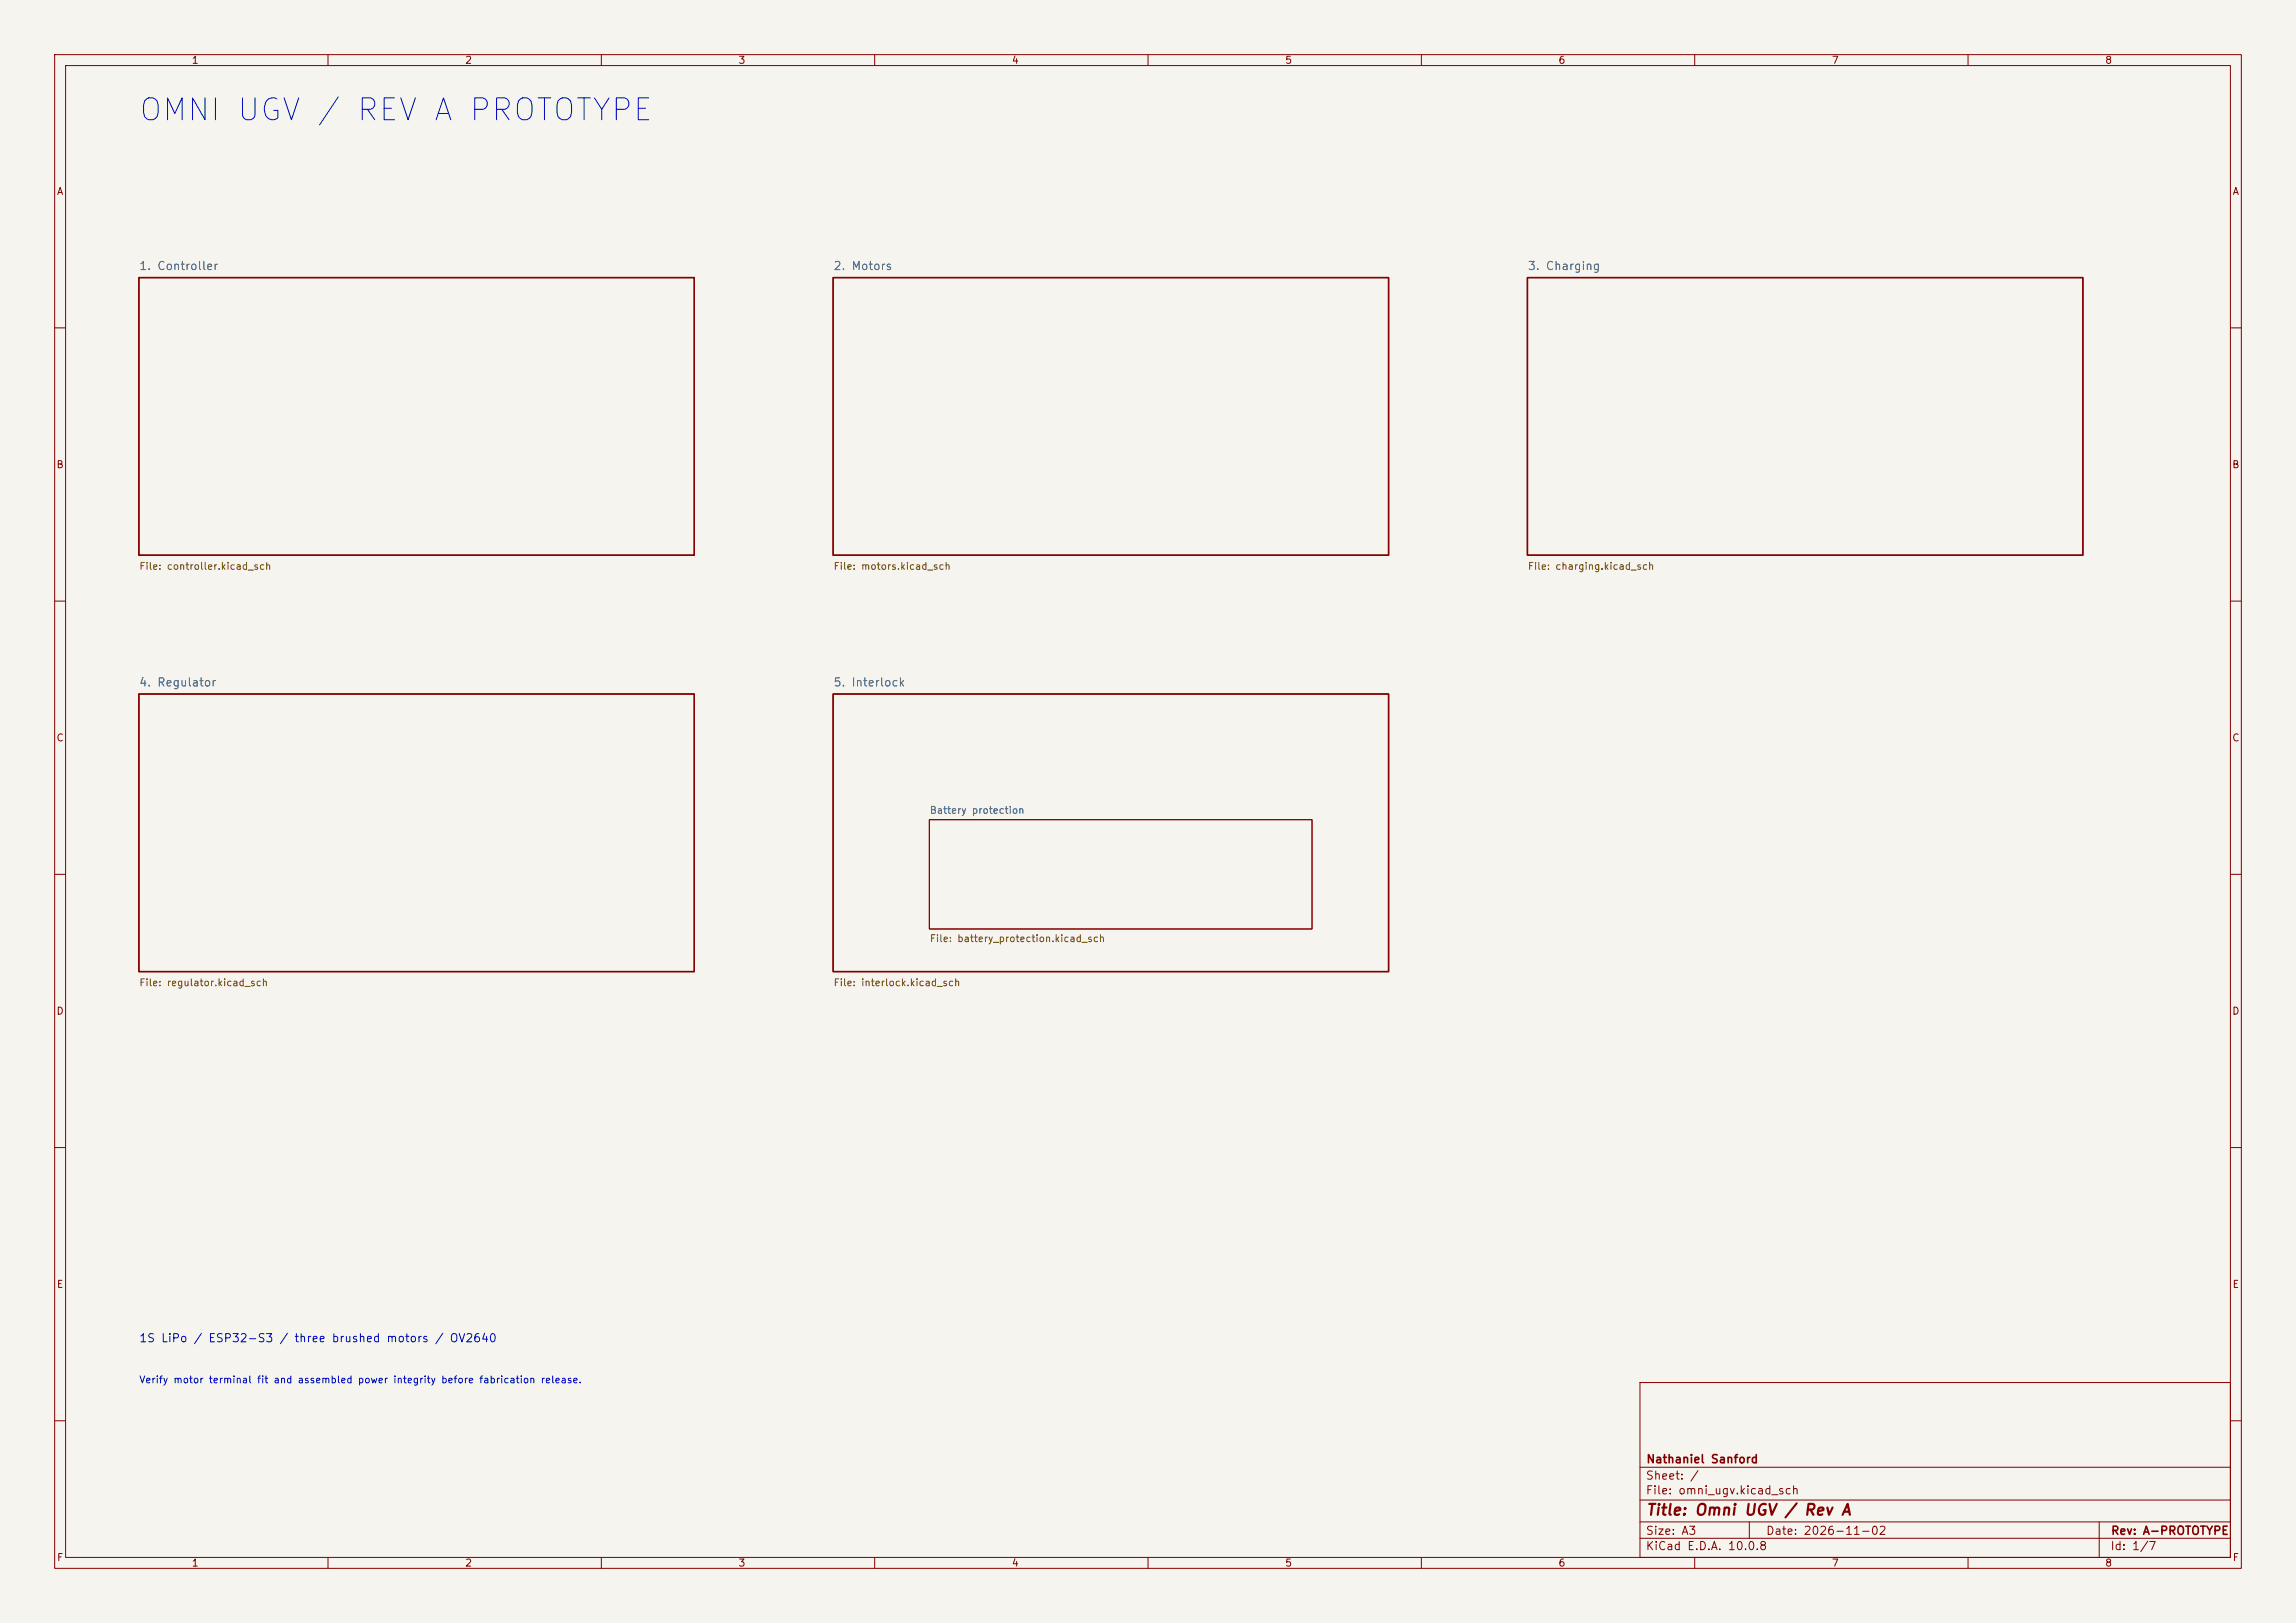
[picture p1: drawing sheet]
<svg xmlns="http://www.w3.org/2000/svg" width="420mm" height="297mm" viewBox="0 0 420 297" stroke-linecap="round" stroke-linejoin="round" font-family="sans-serif">
<defs><g id="words">
<text font-size="4" fill="#0000c2" x="25.1" y="23.1">OMNI UGV / REV A PROTOTYPE</text>
<text font-size="2" fill="#840000" x="301" y="277.8">Title: Omni UGV / Rev A</text>
<g font-size="1.5" fill="#006464">
<text x="25.4" y="49.8">1. Controller</text>
<text x="152.4" y="49.8">2. Motors</text>
<text x="279.4" y="49.8">3. Charging</text>
<text x="25.4" y="126">4. Regulator</text>
<text x="152.4" y="126">5. Interlock</text>
</g>
<text font-size="1.5" fill="#0000c2" x="25.4" y="246">1S LiPo / ESP32-S3 / three brushed motors / OV2640</text>
<g font-size="1.5" fill="#840000">
<text x="301" y="268.1">Nathaniel Sanford</text>
<text x="300.9" y="273.8">File: omni_ugv.kicad_sch</text>
<text x="300.9" y="271.1">Sheet: /</text>
<text x="300.9" y="281.2">Size: A3</text>
<text x="322.9" y="281.2">Date: 2026-11-02</text>
<text x="386" y="281.2">Rev: A-PROTOTYPE</text>
<text x="300.9" y="284">KiCad E.D.A. 10.0.8</text>
<text x="385.9" y="284">Id: 1/7</text>
</g>
<g font-size="1.3" fill="#840000">
<text x="35" y="12">1</text>
<text x="85" y="12">2</text>
<text x="135" y="12">3</text>
<text x="185" y="12">4</text>
<text x="235" y="12">5</text>
<text x="285" y="12">6</text>
<text x="335" y="12">7</text>
<text x="385" y="12">8</text>
<text x="10.3" y="36">A</text>
<text x="408.3" y="36">A</text>
<text x="10.2" y="86">B</text>
<text x="408.2" y="86">B</text>
<text x="10.2" y="136">C</text>
<text x="408.2" y="136">C</text>
<text x="10.2" y="186">D</text>
<text x="408.2" y="186">D</text>
<text x="10.3" y="236">E</text>
<text x="408.3" y="236">E</text>
<text x="10.3" y="286">F</text>
<text x="35" y="287">1</text>
<text x="85" y="287">2</text>
<text x="135" y="287">3</text>
<text x="185" y="287">4</text>
<text x="235" y="287">5</text>
<text x="285" y="287">6</text>
<text x="335" y="287">7</text>
<text x="385" y="287">8</text>
<text x="408.3" y="286">F</text>
</g>
<g font-size="1.3" fill="#725600">
<text x="25.4" y="104.6">File: controller.kicad_sch</text>
<text x="152.4" y="104.6">File: motors.kicad_sch</text>
<text x="279.4" y="104.6">File: charging.kicad_sch</text>
<text x="170" y="172.7">File: battery_protection.kicad_sch</text>
<text x="25.4" y="180.8">File: regulator.kicad_sch</text>
<text x="152.4" y="180.8">File: interlock.kicad_sch</text>
</g>
<text font-size="1.3" fill="#006464" x="170" y="149.2">Battery protection</text>
<text font-size="1.3" fill="#0000c2" x="25.4" y="253.4">Verify motor terminal fit and assembled power integrity before fabrication release.</text>
</g></defs>
<path d="M0 0h420v297h-420z" fill="#f5f4ef" stroke="#f5f4ef" stroke-width=".18"/>
<g fill="none" stroke="#840000" stroke-width=".18">
<path d="M10 10h400v277h-400zM12 12h396v273h-396zM60 10v2M110 10v2M160 10v2M210 10v2M260 10v2M310 10v2M360 10v2M10 60h2M408 60h2M10 110h2"/>
<path d="M408 110h2M10 160h2M170 150h70v20h-70zM408 160h2M10 210h2M408 210h2M300 253h108v32h-108zM10 260h2M300 278.5h108M300 274.5h108M300 268.5h108M320 278.5v3"/>
<path d="M384 278.5v6.5M408 260h2M60 285v2M110 285v2M160 285v2M210 285v2M260 285v2M300 281.5h108M310 285v2M360 285v2"/>
</g>
<path d="M25.4 50.8h101.6v50.8h-101.6zM152.4 50.8h101.6v50.8h-101.6zM279.4 50.8h101.6v50.8h-101.6zM25.4 127h101.6v50.8h-101.6zM152.4 127h101.6v50.8h-101.6z" fill="none" stroke="#840000" stroke-width=".25"/>
<use href="#words"/>
</svg>
